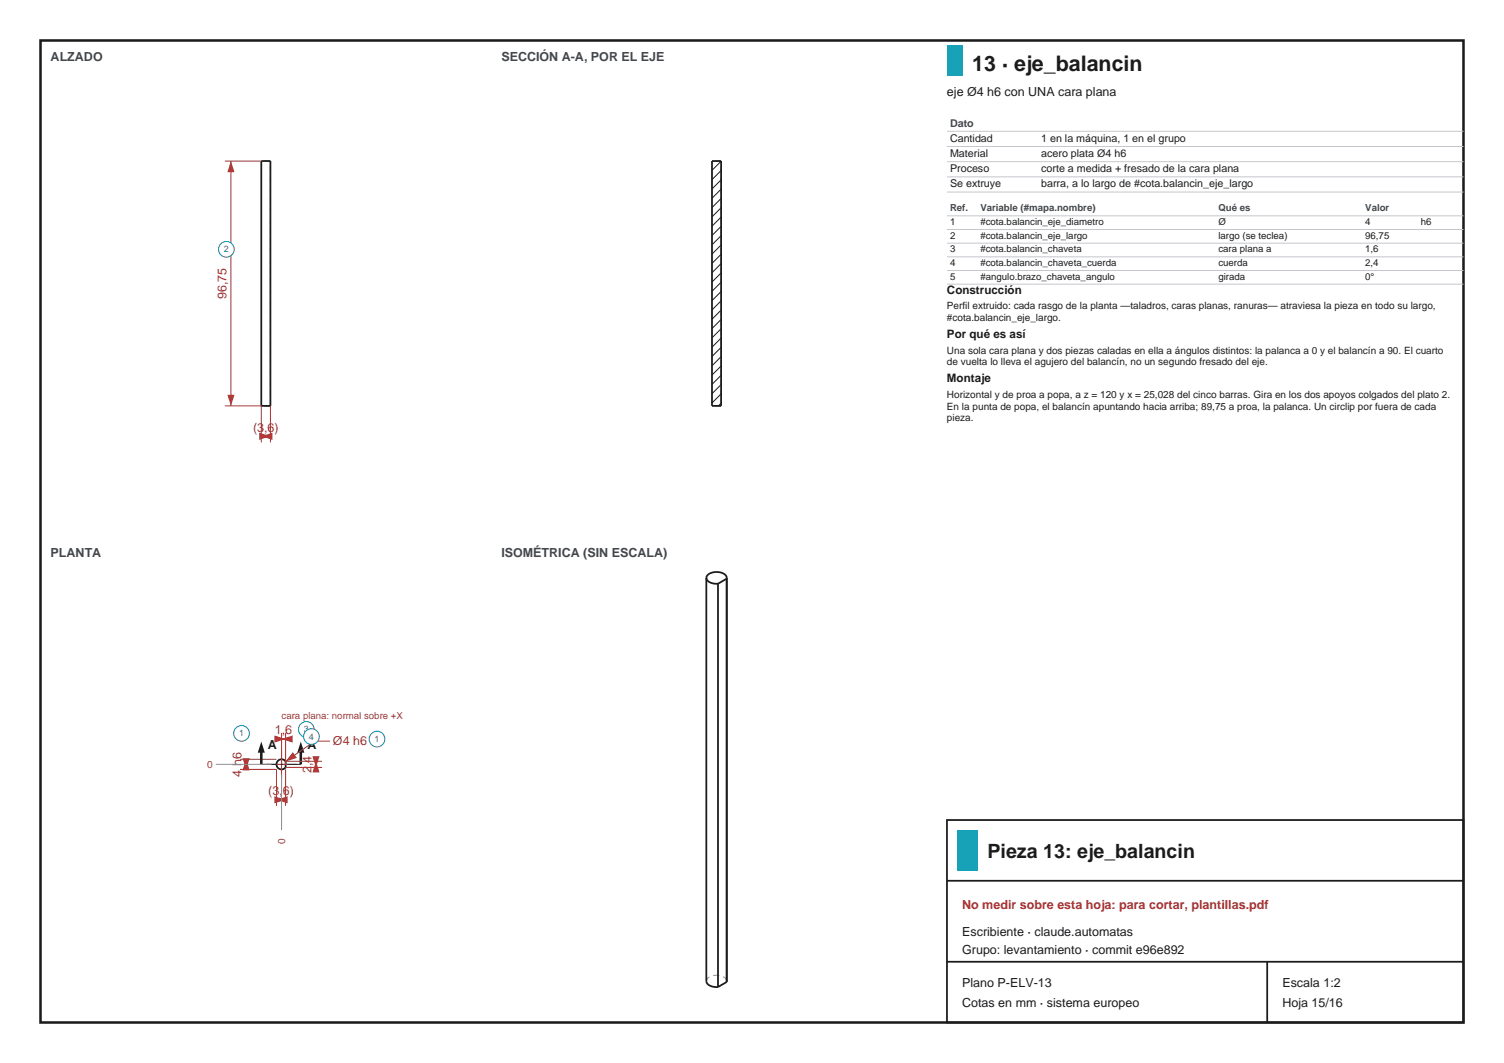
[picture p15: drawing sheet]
<svg xmlns="http://www.w3.org/2000/svg" width="297mm" height="210mm" viewBox="0 0 297 210" stroke-linecap="round" stroke-linejoin="round" font-family="sans-serif">
<defs><g id="words">
<text font-size="4.2" fill="#1b1b1b" x="192" y="14">13 · eje_balancin</text>
<text font-size="3.9" fill="#1b1b1b" x="195" y="169.5">Pieza 13: eje_balancin</text>
<g font-size="2.5" fill="#41464d">
<text x="10" y="12">ALZADO</text>
<text x="99" y="12">SECCIÓN A-A, POR EL EJE</text>
<text x="10" y="110">PLANTA</text>
<text x="99" y="110">ISOMÉTRICA (SIN ESCALA)</text>
</g>
<g font-size="2.5" fill="#1b1b1b">
<text x="187" y="19">eje Ø4 h6 con UNA cara plana</text>
<text x="52.9" y="148">A</text>
<text x="60.7" y="148">A</text>
<text x="190" y="185">Escribiente · claude.automatas</text>
<text x="190" y="188.5">Grupo: levantamiento · commit e96e892</text>
<text x="190" y="195">Plano P-ELV-13</text>
<text x="253.2" y="195">Escala 1:2</text>
<text x="190" y="199">Cotas en mm · sistema europeo</text>
<text x="253.2" y="199">Hoja 15/16</text>
</g>
<g font-size="2.5" fill="#b03030">
<text x="44.7" y="59.1" transform="rotate(-90 44.7 59.1)">96,75</text>
<text x="50" y="85.3">(3,6)</text>
<text x="54.3" y="145.1">1,6</text>
<text x="65.8" y="147.2">Ø4 h6</text>
<text x="47.7" y="153.4" transform="rotate(-90 47.7 153.4)">4 h6</text>
<text x="61.5" y="152.7" transform="rotate(-90 61.5 152.7)">2,4</text>
<text x="53" y="157.1">(3,6)</text>
<text x="190" y="179.5">No medir sobre esta hoja: para cortar, plantillas.pdf</text>
</g>
<g font-size="2.3" fill="#1b1b1b">
<text x="187" y="58.1">Construcción</text>
<text x="187" y="66.8">Por qué es así</text>
<text x="187" y="75.5">Montaje</text>
</g>
<text font-size="2.1" fill="#41464d" x="187.6" y="25">Dato</text>
<g font-size="2.1" fill="#1b1b1b">
<text x="187.6" y="28">Cantidad</text>
<text x="205.6" y="28">1 en la máquina, 1 en el grupo</text>
<text x="187.6" y="31">Material</text>
<text x="187.6" y="34">Proceso</text>
<text x="205.6" y="31">acero plata Ø4 h6</text>
<text x="205.6" y="34">corte a medida + fresado de la cara plana</text>
<text x="187.6" y="37">Se extruye</text>
<text x="205.6" y="37">barra, a lo largo de #cota.balancin_eje_largo</text>
</g>
<g font-size="2" fill="#1b1b1b">
<text x="187" y="61.1">Perfil extruido: cada rasgo de la planta —taladros, caras planas, ranuras— atraviesa la pieza en todo su largo,</text>
<text x="187" y="63.5">#cota.balancin_eje_largo.</text>
<text x="187" y="69.8">Una sola cara plana y dos piezas caladas en ella a ángulos distintos: la palanca a 0 y el balancín a 90. El cuarto</text>
<text x="187" y="72.2">de vuelta lo lleva el agujero del balancín, no un segundo fresado del eje.</text>
<text x="187" y="78.5">Horizontal y de proa a popa, a z = 120 y x = 25,028 del cinco barras. Gira en los dos apoyos colgados del plato 2.</text>
<text x="187" y="80.9">En la punta de popa, el balancín apuntando hacia arriba; 89,75 a proa, la palanca. Un circlip por fuera de cada</text>
<text x="187" y="83.3">pieza.</text>
</g>
<g font-size="2" fill="#b03030">
<text x="40.9" y="151.7">0</text>
<text x="56.3" y="166.7" transform="rotate(-90 56.3 166.7)">0</text>
</g>
<g font-size="1.9" fill="#41464d">
<text x="187.6" y="41.7">Ref.</text>
<text x="193.6" y="41.7">Variable (#mapa.nombre)</text>
<text x="240.6" y="41.7">Qué es</text>
<text x="269.6" y="41.7">Valor</text>
</g>
<g font-size="1.9" fill="#1b1b1b">
<text x="187.6" y="44.4">1</text>
<text x="187.6" y="47.1">2</text>
<text x="193.6" y="44.4">#cota.balancin_eje_diametro</text>
<text x="193.6" y="47.1">#cota.balancin_eje_largo</text>
<text x="240.6" y="44.4">Ø</text>
<text x="240.6" y="47.1">largo (se teclea)</text>
<text x="269.6" y="44.4">4</text>
<text x="269.6" y="47.1">96,75</text>
<text x="280.6" y="44.4">h6</text>
<text x="187.6" y="49.8">3</text>
<text x="187.6" y="52.5">4</text>
<text x="193.6" y="49.8">#cota.balancin_chaveta</text>
<text x="193.6" y="52.5">#cota.balancin_chaveta_cuerda</text>
<text x="240.6" y="49.8">cara plana a</text>
<text x="240.6" y="52.5">cuerda</text>
<text x="269.6" y="49.8">1,6</text>
<text x="269.6" y="52.5">2,4</text>
<text x="187.6" y="55.2">5</text>
<text x="193.6" y="55.2">#angulo.brazo_chaveta_angulo</text>
<text x="240.6" y="55.2">girada</text>
<text x="269.6" y="55.2">0°</text>
</g>
<text font-size="1.9" fill="#b03030" x="55.6" y="142">cara plana: normal sobre +X</text>
<g font-size="1.8" fill="#1b5fb0">
<text x="44.2" y="49.8">2</text>
<text x="47.2" y="145.5">1</text>
<text x="60" y="144.7">3</text>
<text x="61" y="146.1">4</text>
<text x="74" y="146.6">1</text>
</g>
</g></defs>
<path d="M8 8h281v194h-281z" fill="none" stroke="#1b1b1b" stroke-width=".5"/>
<path d="M53.4 31.8h-1.8M53.4 80.2v-48.4M53.4 80.2h-1.8" fill="none" stroke="#8a8f96" stroke-width=".2" stroke-dasharray="1.2 .8" stroke-linecap="butt"/>
<path d="M51.6 31.8h1.8v48.4h-1.8z" fill="none" stroke="#1b1b1b" stroke-width=".35"/>
<path d="M51.6 80.2v7.2M51.6 86.2h1.8M53.4 80.2v7.2" fill="none" stroke="#b03030" stroke-width=".2"/>
<g fill="#b03030">
<path d="M51.6 86.2l2.2-.7v1.4z"/>
<path d="M51.2 85.5l2.2 .7-2.2 .7z"/>
</g>
<path d="M44.4 31.8h7.2M45.6 31.8v48.4M44.4 80.2h7.2" fill="none" stroke="#b03030" stroke-width=".2"/>
<g fill="#b03030">
<path d="M44.9 78h1.4l-.7 2.2z"/>
<path d="M45.6 31.8l.7 2.2h-1.4z"/>
</g>
<circle cx="44.7" cy="49.2" r="1.55" fill="#fff" stroke="#1b5fb0" stroke-width=".2"/>
<g fill="none" stroke="#1b1b1b" stroke-width=".2">
<path d="M142.4 31.9l-1.8 1.8M142.4 33.7l-1.8 1.8M142.4 35.5l-1.8 1.8M142.4 37.4l-1.8 1.8M142.4 39.2l-1.8 1.8M142.4 41l-1.8 1.8M142.4 42.9l-1.8 1.8M142.4 44.7l-1.8 1.8M142.4 46.6l-1.8 1.8M142.4 48.4l-1.8 1.8M142.4 50.2l-1.8 1.8M142.4 52.1l-1.8 1.8"/>
<path d="M142.4 53.9l-1.8 1.8M142.4 55.8l-1.8 1.8M142.4 57.6l-1.8 1.8M142.4 59.4l-1.8 1.8M142.4 61.3l-1.8 1.8M142.4 63.1l-1.8 1.8M142.4 64.9l-1.8 1.8M142.4 66.8l-1.8 1.8M142.4 68.6l-1.8 1.8M142.4 70.5l-1.8 1.8M142.4 72.3l-1.8 1.8M142.4 74.1l-1.8 1.8"/>
<path d="M142.4 76l-1.8 1.8M142.4 77.8l-1.8 1.8M142.4 79.7l-.5 .5"/>
</g>
<path d="M142.4 31.8h-1.8M142.4 80.2h-1.8M142.4 80.2v-48.4M56.4 150.4a1 1 0 0 0-1.5-.1 1 1 0 0 0 0 1.4 1 1 0 0 0 1.5-.1M56.4 151.6v-1.2" fill="none" stroke="#8a8f96" stroke-width=".2" stroke-dasharray="1.2 .8" stroke-linecap="butt"/>
<path d="M140.6 31.8h1.8v48.4h-1.8zM54.9 150.3a1 1 0 0 1 1.5 .1v1.2a1 1 0 0 1-1.5 .2 1 1 0 0 1 0-1.5z" fill="none" stroke="#1b1b1b" stroke-width=".35"/>
<path d="M54.6 152v7.2M54.6 158h1.8M56.4 152v7.2" fill="none" stroke="#b03030" stroke-width=".2"/>
<g fill="#b03030">
<path d="M54.6 158l2.2-.7v1.4z"/>
<path d="M54.2 157.3l2.2 .7-2.2 .7z"/>
</g>
<path d="M47.4 152h7.2M47.4 150h7.2M48.6 150v2" fill="none" stroke="#b03030" stroke-width=".2"/>
<g fill="#b03030">
<path d="M47.9 149.8h1.4l-.7 2.2z"/>
<path d="M48.6 150l.7 2.2h-1.4z"/>
</g>
<circle cx="47.7" cy="144.9" r="1.55" fill="#fff" stroke="#1b5fb0" stroke-width=".2"/>
<path d="M52.6 151h6M55.6 148v6" fill="none" stroke="#b03030" stroke-width=".2"/>
<path d="M51.6 151h7.8" fill="none" stroke="#1b1b1b" stroke-width=".2" stroke-dasharray="3 .8 .5 .8" stroke-linecap="butt"/>
<path d="M51.6 148.5v2.5" fill="none" stroke="#1b1b1b" stroke-width=".5"/>
<path d="M51.6 146.5l.7 2.2h-1.4z" fill="#1b1b1b"/>
<path d="M59.4 148.5v2.5" fill="none" stroke="#1b1b1b" stroke-width=".5"/>
<path d="M59.4 146.5l.7 2.2h-1.4z" fill="#1b1b1b"/>
<path d="M65.2 146.4h-3l-5.8 4" fill="none" stroke="#b03030" stroke-width=".2"/>
<path d="M57.8 148.6l.8 1.1-2.2 .7z" fill="#b03030"/>
<circle cx="74.5" cy="146" r="1.55" fill="#fff" stroke="#1b5fb0" stroke-width=".2"/>
<path d="M55.6 144.8v6.2M55.6 146h.8M56.4 144.8v6.2" fill="none" stroke="#b03030" stroke-width=".2"/>
<g fill="#b03030">
<path d="M55.6 146l2.2-.7v1.4z"/>
<path d="M54.2 145.3l2.2 .7-2.2 .7z"/>
</g>
<circle cx="60.5" cy="144.1" r="1.55" fill="#fff" stroke="#1b5fb0" stroke-width=".2"/>
<path d="M56.4 151.6h7.2M56.4 150.4h7.2M62.4 150.4v1.2" fill="none" stroke="#b03030" stroke-width=".2"/>
<g fill="#b03030">
<path d="M61.7 149.4h1.4l-.7 2.2z"/>
<path d="M62.4 150.4l.7 2.2h-1.4z"/>
</g>
<circle cx="61.5" cy="145.5" r="1.55" fill="#fff" stroke="#1b5fb0" stroke-width=".2"/>
<path d="M42.6 151h11M55.6 153v11" fill="none" stroke="#8a8f96" stroke-width=".2"/>
<path d="M143.5 193.8a2.1 2.1 0 0 0-2.6-1.1l-1 .4-.4 .7" fill="none" stroke="#8a8f96" stroke-width=".2" stroke-dasharray="1.2 .8" stroke-linecap="butt"/>
<path d="M139.5 114.2v79.6a2.02 2.02 0 0 0 2.3 1.2M139.5 114.2a2.1 2.1 0 0 1 2.6-1.2l1 .5 .4 .7M139.5 114.2a2.02 2.02 0 0 0 2.3 1.1M141.8 115.3v79.7M143.5 114.2v.1l-1.7 1M143.5 114.2v79.8M143.5 194l-1.7 1M143.5 193.8v.2" fill="none" stroke="#1b1b1b" stroke-width=".35"/>
<path d="M187 9h3v6h-3z" fill-rule="evenodd" fill="#17a2b8"/>
<path d="M187 25.9h102M187 28.9h102M187 31.9h102M187 34.9h102M187 37.9h102M187 42.6h102M187 45.3h102M187 48h102M187 50.7h102M187 53.4h102M187 56.1h102" fill="none" stroke="#c4c7cc" stroke-width=".2"/>
<path d="M187 162h102v40h-102zM187 174h102M187 190h102M250.2 190v12" fill="none" stroke="#1b1b1b" stroke-width=".35"/>
<path d="M189 164h4v8h-4z" fill-rule="evenodd" fill="#17a2b8"/>
<use href="#words"/>
</svg>
